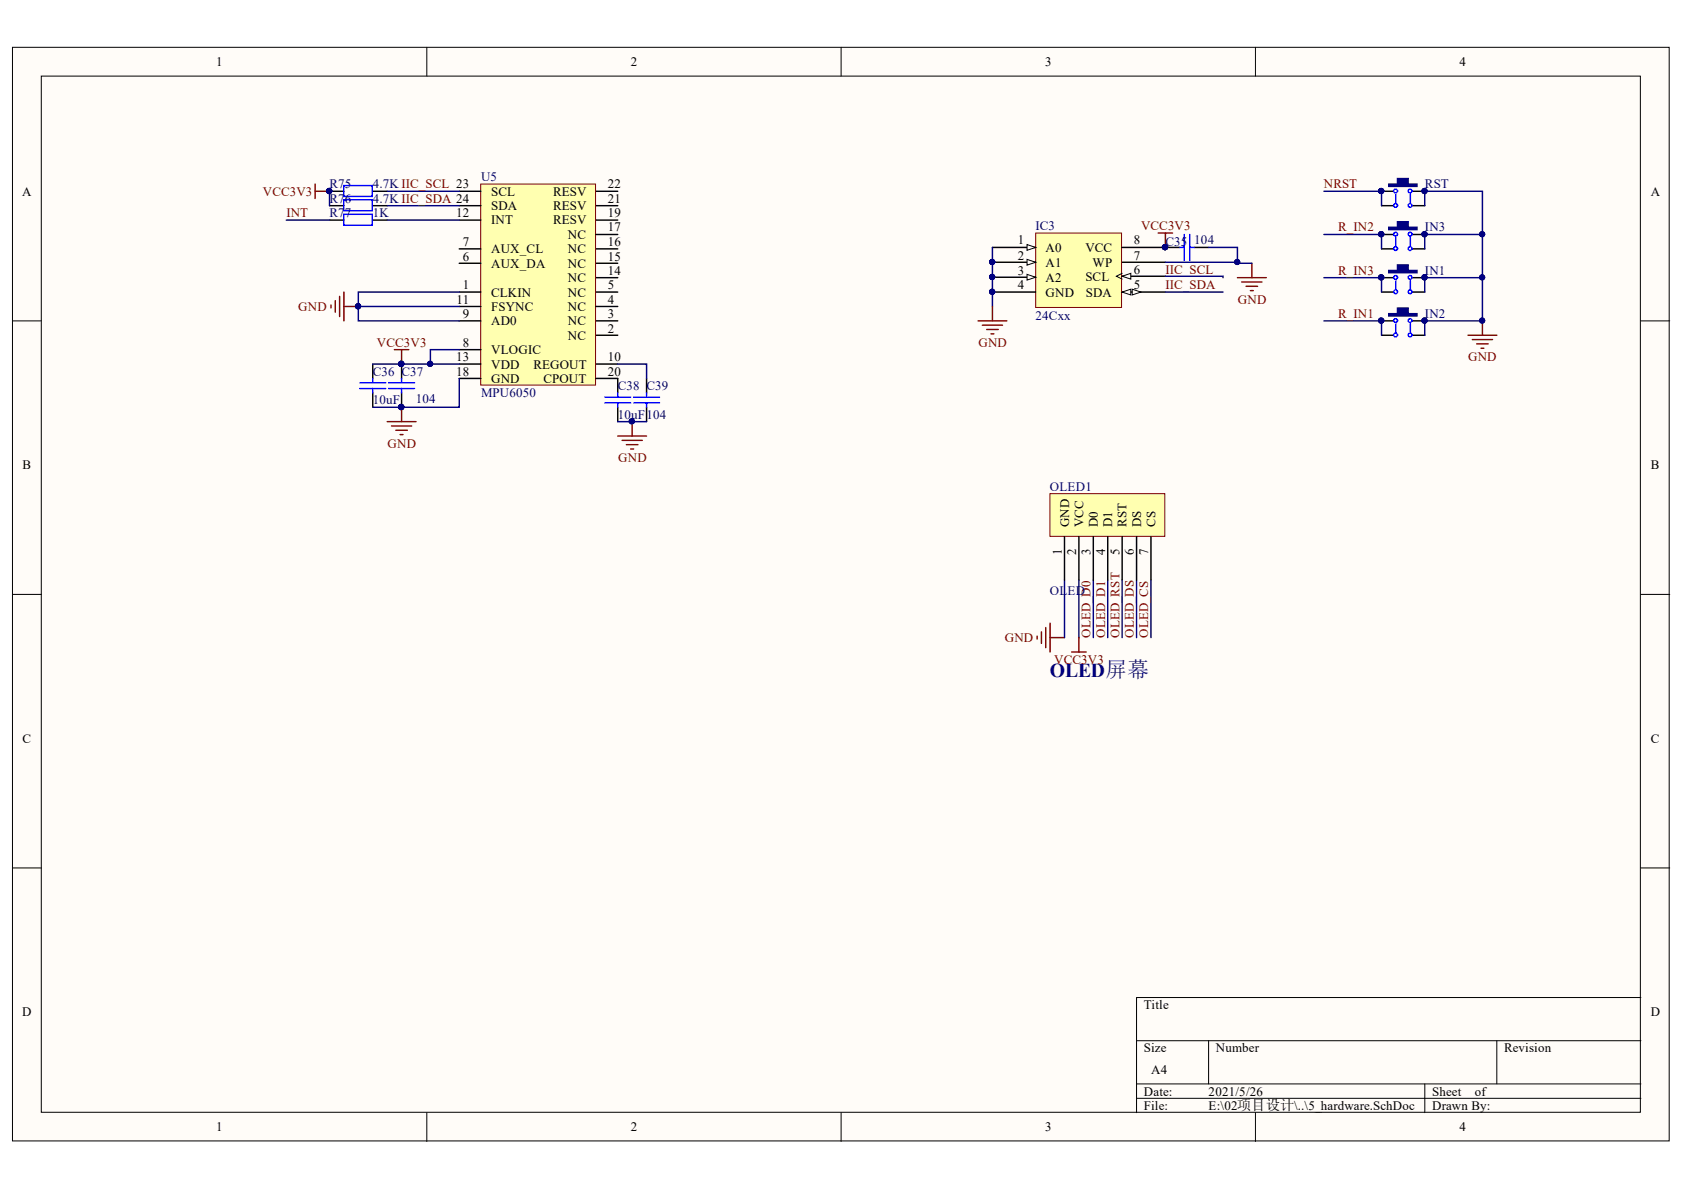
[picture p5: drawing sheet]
<svg xmlns="http://www.w3.org/2000/svg" width="297mm" height="210mm" viewBox="0 0 297 210" stroke-linecap="round" stroke-linejoin="round" font-family="sans-serif">
<defs><g id="words">
<text font-size="3.5" fill="#000080" x="185.2" y="119.4">OLED屏幕</text>
<g font-size="2.3">
<text x="38.2" y="11.7">1</text>
<text x="111.2" y="11.7">2</text>
<text x="184.3" y="11.7">3</text>
<text x="257.4" y="11.7">4</text>
<text x="3.9" y="34.5">A</text>
<text x="86.6" y="34.5">SCL</text>
<text x="97.5" y="34.5">RESV</text>
<text x="107.2" y="35.8">21</text>
<text x="107.2" y="33.2">22</text>
<text x="291.2" y="34.5">A</text>
<text x="80.5" y="38.3">12</text>
<text x="86.6" y="39.6">INT</text>
<text x="86.6" y="37">SDA</text>
<text x="97.5" y="39.6">RESV</text>
<text x="97.5" y="37">RESV</text>
<text x="107.2" y="40.8">17</text>
<text x="107.2" y="38.3">19</text>
<text x="81.6" y="46">6</text>
<text x="81.6" y="43.4">7</text>
<text x="86.6" y="47.2">AUX_DA</text>
<text x="86.6" y="44.7">AUX_CL</text>
<text x="100.2" y="47.2">NC</text>
<text x="100.2" y="44.7">NC</text>
<text x="100.2" y="42.1">NC</text>
<text x="107.2" y="46">15</text>
<text x="107.2" y="43.4">16</text>
<text x="179.5" y="43.1">1</text>
<text x="179.5" y="45.8">2</text>
<text x="184.4" y="44.5">A0</text>
<text x="184.4" y="47.1">A1</text>
<text x="191.5" y="44.5">VCC</text>
<text x="192.7" y="47.1">WP</text>
<text x="200" y="45.8">7</text>
<text x="200" y="43.1">8</text>
<text x="80.5" y="53.6">11</text>
<text x="81.6" y="51.1">1</text>
<text x="86.6" y="52.3">CLKIN</text>
<text x="100.2" y="52.3">NC</text>
<text x="100.2" y="49.8">NC</text>
<text x="107.2" y="53.6">4</text>
<text x="107.2" y="51.1">5</text>
<text x="107.2" y="48.5">14</text>
<text x="179.5" y="48.4">3</text>
<text x="179.5" y="51.1">4</text>
<text x="184.4" y="49.7">A2</text>
<text x="184.4" y="52.3">GND</text>
<text x="191.5" y="49.5">SCL</text>
<text x="191.5" y="52.3">SDA</text>
<text x="200" y="51.1">5</text>
<text x="200" y="48.3">6</text>
<text x="81.6" y="56.1">9</text>
<text x="86.6" y="57.4">AD0</text>
<text x="86.6" y="54.9">FSYNC</text>
<text x="100.2" y="59.9">NC</text>
<text x="100.2" y="57.4">NC</text>
<text x="100.2" y="54.9">NC</text>
<text x="107.2" y="58.7">2</text>
<text x="107.2" y="56.1">3</text>
<text x="80.5" y="63.7">13</text>
<text x="81.6" y="61.2">8</text>
<text x="86.6" y="62.5">VLOGIC</text>
<text x="86.6" y="65">VDD</text>
<text x="94.1" y="65">REGOUT</text>
<text x="107.2" y="63.7">10</text>
<text x="80.5" y="66.3">18</text>
<text x="86.6" y="67.5">GND</text>
<text x="95.9" y="67.5">CPOUT</text>
<text x="107.2" y="66.3">20</text>
<text x="4" y="82.8">B</text>
<text x="291.2" y="82.8">B</text>
<text x="188.6" y="92.9" transform="rotate(-90 188.6 92.9)">GND</text>
<text x="191.1" y="92.9" transform="rotate(-90 191.1 92.9)">VCC</text>
<text x="193.6" y="92.9" transform="rotate(-90 193.6 92.9)">D0</text>
<text x="196.2" y="92.9" transform="rotate(-90 196.2 92.9)">D1</text>
<text x="198.7" y="92.9" transform="rotate(-90 198.7 92.9)">RST</text>
<text x="201.3" y="92.9" transform="rotate(-90 201.3 92.9)">DS</text>
<text x="203.8" y="92.9" transform="rotate(-90 203.8 92.9)">CS</text>
<text x="187.3" y="97.9" transform="rotate(-90 187.3 97.9)">1</text>
<text x="189.8" y="97.9" transform="rotate(-90 189.8 97.9)">2</text>
<text x="192.4" y="97.9" transform="rotate(-90 192.4 97.9)">3</text>
<text x="194.9" y="97.9" transform="rotate(-90 194.9 97.9)">4</text>
<text x="197.5" y="97.9" transform="rotate(-90 197.5 97.9)">5</text>
<text x="200" y="97.9" transform="rotate(-90 200 97.9)">6</text>
<text x="202.5" y="97.9" transform="rotate(-90 202.5 97.9)">7</text>
<text x="4" y="131">C</text>
<text x="291.2" y="131">C</text>
<text x="3.9" y="179.3">D</text>
<text x="201.8" y="178">Title</text>
<text x="291.2" y="179.3">D</text>
<text x="201.8" y="185.6">Size</text>
<text x="214.5" y="185.6">Number</text>
<text x="265.3" y="185.6">Revision</text>
<text x="203" y="189.4">A4</text>
<text x="201.8" y="193.2">Date:</text>
<text x="201.8" y="195.8">File:</text>
<text x="213.2" y="193.2">2021/5/26</text>
<text x="213.2" y="195.8">E:\02项目设计\..\5_hardware.SchDoc</text>
<text x="252.6" y="193.2">Sheet</text>
<text x="252.6" y="195.8">Drawn By:</text>
<text x="260.2" y="193.2">of</text>
<text x="38.2" y="199.6">1</text>
<text x="111.2" y="199.6">2</text>
<text x="184.3" y="199.6">3</text>
<text x="257.4" y="199.6">4</text>
</g>
<g font-size="2.3" fill="#800000">
<text x="46.4" y="34.5">VCC3V3</text>
<text x="233.5" y="33.2">NRST</text>
<text x="50.5" y="38.3">INT</text>
<text x="201.3" y="40.6">VCC3V3</text>
<text x="236" y="40.8">R_IN2</text>
<text x="205.6" y="48.3">IIC_SCL</text>
<text x="205.6" y="51.1">IIC_SDA</text>
<text x="218.4" y="53.6">GND</text>
<text x="236" y="48.5">R_IN3</text>
<text x="52.6" y="54.9">GND</text>
<text x="236" y="56.1">R_IN1</text>
<text x="66.5" y="61.2">VCC3V3</text>
<text x="172.6" y="61.2">GND</text>
<text x="259" y="63.7">GND</text>
<text x="68.4" y="78.9">GND</text>
<text x="109" y="81.5">GND</text>
<text x="177.2" y="113.3">GND</text>
<text x="192.4" y="112.5" transform="rotate(-90 192.4 112.5)">OLED_D0</text>
<text x="194.9" y="112.5" transform="rotate(-90 194.9 112.5)">OLED_D1</text>
<text x="197.5" y="112.5" transform="rotate(-90 197.5 112.5)">OLED_RST</text>
<text x="200" y="112.5" transform="rotate(-90 200 112.5)">OLED_DS</text>
<text x="202.5" y="112.5" transform="rotate(-90 202.5 112.5)">OLED_CS</text>
<text x="186" y="117.1">VCC3V3</text>
</g>
<g font-size="2.3" fill="#000080">
<text x="58.1" y="33.2">R75</text>
<text x="58.1" y="35.8">R76</text>
<text x="65.7" y="33.2">4.7K IIC_SCL 23</text>
<text x="65.7" y="35.8">4.7K IIC_SDA 24</text>
<text x="84.9" y="31.9">U5</text>
<text x="251.3" y="33.2">RST</text>
<text x="58.1" y="38.3">R77</text>
<text x="65.7" y="38.3">1K</text>
<text x="182.7" y="40.6">IC3</text>
<text x="251.3" y="40.8">IN3</text>
<text x="205.6" y="43.4">C35</text>
<text x="210.7" y="43.1">104</text>
<text x="251.3" y="48.5">IN1</text>
<text x="182.7" y="56.4">24Cxx</text>
<text x="251.3" y="56.1">IN2</text>
<text x="65.7" y="66.3">C36 C37</text>
<text x="65.7" y="71.3">10uF</text>
<text x="73.3" y="71.1">104</text>
<text x="84.9" y="70.1">MPU6050</text>
<text x="109" y="68.8">C38 C39</text>
<text x="109" y="73.9">10uF104</text>
<text x="185.2" y="86.6">OLED1</text>
<text x="185.2" y="104.9">OL</text>
<text x="188.3" y="104.9">ED</text>
</g>
</g></defs>
<g fill="#fffcf8" stroke="#000" stroke-width=".18">
<path d="M2.2 8.3h292.2v192.9h-292.2z"/>
<path d="M7.3 13.4h282v182.8h-282z"/>
</g>
<g fill="none" stroke="#000" stroke-width=".18">
<path d="M75.3 8.3v5.1M148.4 8.3v5.1M221.4 8.3v5.1M2.2 56.6h5.1M289.4 56.6h5.1M2.2 104.8h5.1M289.4 104.8h5.1M2.2 153.1h5.1M289.4 153.1h5.1M289.4 176h-88.9v20.3M75.3 196.3v5M148.4 196.3v5"/>
<path d="M200.5 183.6h88.9M200.5 191.2h88.9M200.5 193.7h88.9M213.2 183.6v7.6M221.4 196.3v5M251.3 191.2v5.1M264 183.6v7.6"/>
</g>
<path d="M182.7 41.1h15.1v13.1h-15.1z" fill="#ffffb0" stroke="#800000" stroke-width=".18"/>
<path d="M175.1 43.6h7.6" fill="none" stroke="#000" stroke-width=".25"/>
<path d="M181.2 43.1l1.5 .5-1.5 .6z" fill="#fffcf8"/>
<path d="M181.2 43.1l1.5 .5-1.5 .6z" fill="none" stroke="#000" stroke-width=".18"/>
<path d="M175.1 46.3h7.6" fill="none" stroke="#000" stroke-width=".25"/>
<path d="M181.2 45.8l1.5 .5-1.5 .5z" fill="#fffcf8"/>
<path d="M181.2 45.8l1.5 .5-1.5 .5z" fill="none" stroke="#000" stroke-width=".18"/>
<circle cx="175" cy="46.2" r=".46" fill="#000080" stroke="#000080" stroke-width=".18"/>
<path d="M175.1 48.9h7.6" fill="none" stroke="#000" stroke-width=".25"/>
<path d="M181.2 48.4l1.5 .5-1.5 .5z" fill="#fffcf8"/>
<path d="M181.2 48.4l1.5 .5-1.5 .5z" fill="none" stroke="#000" stroke-width=".18"/>
<circle cx="175" cy="48.9" r=".46" fill="#000080" stroke="#000080" stroke-width=".18"/>
<path d="M197.9 51.5h7.7" fill="none" stroke="#000" stroke-width=".25"/>
<path d="M197.9 51.5l1.6-.5v1z" fill="#fffcf8"/>
<path d="M197.9 51.5l1.6-.5v1z" fill="none" stroke="#000" stroke-width=".18"/>
<path d="M199.7 51l1.5 .5-1.5 .5z" fill="#fffcf8"/>
<path d="M197.9 48.2l-1 .5 1 .5M199.7 51l1.5 .5-1.5 .5z" fill="none" stroke="#000" stroke-width=".18"/>
<path d="M197.9 48.7h7.7" fill="none" stroke="#000" stroke-width=".25"/>
<path d="M197.9 48.7l1.6-.5v1z" fill="#fffcf8"/>
<path d="M197.9 48.7l1.6-.5v1z" fill="none" stroke="#000" stroke-width=".18"/>
<path d="M175.1 51.5h7.6M197.9 46.3h7.7M197.9 43.6h10.2M210.6 43.6h2.6M70.8 64.2v2.6M70.8 69.3v2.5" fill="none" stroke="#000" stroke-width=".25"/>
<g fill="#000080" stroke="#000080" stroke-width=".18">
<circle cx="205.5" cy="43.6" r=".46"/>
<circle cx="175" cy="51.5" r=".46"/>
<circle cx="175" cy="46.2" r=".46"/>
<circle cx="175" cy="48.9" r=".46"/>
<circle cx="218.2" cy="46.2" r=".46"/>
<circle cx="70.8" cy="71.8" r=".47"/>
<circle cx="70.8" cy="64.2" r=".47"/>
</g>
<path d="M208.1 43.6h.8M208.9 41.4v4.5M209.9 43.6h.7M209.9 41.4v4.5M68.5 67.5h4.6M68.5 68.5h4.6M70.8 66.8v.7M70.8 68.5v.8" fill="none" stroke="#00f" stroke-width=".25"/>
<path d="M205.6 48.7h10.1v.3M205.6 51.5h10.1M213.2 43.6h5.1v2.7h-12.7" fill="none" stroke="#000080" stroke-width=".25"/>
<path d="M84.8 32.5h20.2v35.4h-20.2z" fill="#ffffb0" stroke="#800000" stroke-width=".18"/>
<g fill="none" stroke="#000" stroke-width=".25">
<path d="M58.1 38.8h2.6M58.1 36.3h2.6M58.1 33.7h2.6M65.7 38.8h2.6M65.7 36.3h2.6M65.7 33.7h2.6M81 38.8h3.8M81 36.3h3.8M81 33.7h3.8M105.2 38.8h3.8M105.2 36.3h3.8M105.2 33.7h3.8"/>
<path d="M81 51.5h3.8M81 56.6h3.8M81 54.1h3.8M81 46.4h3.8M81 43.9h3.8M105.2 51.5h3.8M105.2 59.1h3.8M105.2 56.6h3.8M105.2 54.1h3.8M105.2 46.4h3.8M105.2 43.9h3.8M105.2 49h3.8"/>
<path d="M105.2 41.4h3.8M243.7 51.5h2.5M243.7 49h2.5M248.8 51.5h2.5M248.8 49h2.5M65.7 64.2v2.6M65.7 69.3v2.5M81 61.7h3.8M81 64.2h3.8M81 66.8h3.8M105.2 64.2h3.8M105.2 66.8h3.8v2.5"/>
<path d="M109 71.8v2.6M114 66.8v2.5M114 71.8v2.6"/>
</g>
<g fill="none" stroke="#00f" stroke-width=".25">
<path d="M60.6 32.7h5v2h-5zM60.6 35.3h5v1.9h-5zM60.6 37.8h5v1.9h-5zM63.5 67.5h4.5M63.5 68.5h4.5M65.7 66.8v.7M65.7 68.5v.8M106.7 71.1h4.6M106.7 70.1h4.6M109 69.3v.8M109 71.1v.7M111.8 71.1h4.5"/>
<path d="M111.8 70.1h4.5M114 69.3v.8M114 71.1v.7"/>
</g>
<g fill="#000080" stroke="#000080" stroke-width=".18">
<circle cx="58.1" cy="33.7" r=".46"/>
<circle cx="63.2" cy="54" r=".46"/>
<circle cx="75.9" cy="64.2" r=".46"/>
<circle cx="111.4" cy="74.3" r=".46"/>
<circle cx="70.8" cy="71.8" r=".47"/>
<circle cx="243.6" cy="48.9" r=".46"/>
<circle cx="251.3" cy="48.9" r=".46"/>
</g>
<path d="M50.5 38.8h7.6M58.1 33.7v2.6M68.3 33.7h12.7M68.3 36.3h12.7M68.3 38.8h12.7M81 51.5h-17.8v2.6M81 54.1h-17.8v2.5h17.8M81 61.7h-5.1v2.5h5.1M81 66.8v5h-15.3M109 64.2h5v2.6M109 74.4h5" fill="none" stroke="#000080" stroke-width=".25"/>
<g fill="none" stroke="#800000" stroke-width=".25">
<path d="M58.4 53.8v.5M59.1 53v2.1M59.9 52.3v3.5M60.7 51.5v5.1M60.7 54.1h2.5M68.3 74.4h5.1M69.1 75.1h3.5M69.8 75.9h2.1M70.6 76.7h.5M70.8 71.8v2.6M109 76.9h5M109.7 77.7h3.6"/>
<path d="M110.5 78.4h2M111.3 79.2h.5M111.5 74.4v2.5"/>
</g>
<g fill="#fff" stroke="#00f" stroke-width=".25">
<circle cx="246.2" cy="48.9" r=".34"/>
<circle cx="246.2" cy="51.5" r=".34"/>
<circle cx="248.7" cy="48.9" r=".33"/>
<circle cx="248.7" cy="51.5" r=".33"/>
</g>
<path d="M246.2 49.5v1.5M248.8 49.5v1.5" fill="none" stroke="#00f" stroke-width=".25"/>
<path d="M245 47.7h4.9v.4h-4.9z" fill="#000080" stroke="#000080" stroke-width=".25"/>
<g fill="#000080" stroke="#000080" stroke-width=".18">
<path d="M246.5 46.7h1.9v1.2h-1.9z"/>
<circle cx="243.6" cy="48.9" r=".46"/>
<circle cx="251.3" cy="48.9" r=".46"/>
<circle cx="261.4" cy="48.9" r=".46"/>
<circle cx="243.6" cy="56.5" r=".46"/>
<circle cx="251.3" cy="56.5" r=".46"/>
</g>
<path d="M233.5 49h10.2v2.5M261.5 49h-10.2v2.5" fill="none" stroke="#000080" stroke-width=".25"/>
<path d="M243.7 56.6h2.5M243.7 59.1h2.5M248.8 56.6h2.5M248.8 59.1h2.5" fill="none" stroke="#000" stroke-width=".25"/>
<g fill="#fff" stroke="#00f" stroke-width=".25">
<circle cx="246.2" cy="56.5" r=".34"/>
<circle cx="246.2" cy="59.1" r=".34"/>
<circle cx="248.7" cy="56.5" r=".33"/>
<circle cx="248.7" cy="59.1" r=".33"/>
</g>
<path d="M246.2 57.1v1.5M248.8 57.1v1.5" fill="none" stroke="#00f" stroke-width=".25"/>
<path d="M245 55.3h4.9v.4h-4.9z" fill="#000080" stroke="#000080" stroke-width=".25"/>
<g fill="#000080" stroke="#000080" stroke-width=".18">
<path d="M246.5 54.3h1.9v1.2h-1.9z"/>
<circle cx="243.6" cy="56.5" r=".46"/>
<circle cx="251.3" cy="56.5" r=".46"/>
<circle cx="243.6" cy="41.3" r=".46"/>
<circle cx="251.3" cy="41.3" r=".46"/>
</g>
<path d="M233.5 56.6h10.2v2.5" fill="none" stroke="#000080" stroke-width=".25"/>
<path d="M243.7 41.4h2.5M243.7 43.9h2.5M248.8 41.4h2.5M248.8 43.9h2.5" fill="none" stroke="#000" stroke-width=".25"/>
<g fill="#fff" stroke="#00f" stroke-width=".25">
<circle cx="246.2" cy="41.3" r=".34"/>
<circle cx="246.2" cy="43.8" r=".34"/>
<circle cx="248.7" cy="41.3" r=".33"/>
<circle cx="248.7" cy="43.8" r=".33"/>
</g>
<path d="M246.2 41.9v1.5M248.8 41.9v1.5" fill="none" stroke="#00f" stroke-width=".25"/>
<path d="M245 40.1h4.9v.4h-4.9z" fill="#000080" stroke="#000080" stroke-width=".25"/>
<g fill="#000080" stroke="#000080" stroke-width=".18">
<path d="M246.5 39.1h1.9v1.1h-1.9z"/>
<circle cx="243.6" cy="41.3" r=".46"/>
<circle cx="251.3" cy="41.3" r=".46"/>
<circle cx="261.4" cy="56.5" r=".46"/>
<circle cx="175" cy="51.5" r=".46"/>
<circle cx="175" cy="48.9" r=".46"/>
<circle cx="175" cy="46.2" r=".46"/>
<circle cx="218.2" cy="46.2" r=".46"/>
<circle cx="243.6" cy="33.7" r=".46"/>
<circle cx="251.3" cy="33.7" r=".46"/>
</g>
<path d="M175.1 43.6v10.5M218.3 46.3v.1h2.5M233.5 41.4h10.2v2.5" fill="none" stroke="#000080" stroke-width=".25"/>
<g fill="none" stroke="#800000" stroke-width=".25">
<path d="M172.5 56.6h5.1M173.3 57.4h3.5M174 58.1h2.1M174.8 58.9h.5M175.1 54.1v2.5M218.3 49h5.1M219 49.7h3.6M219.8 50.5h2M220.6 51.3h.5M220.8 46.4v2.6M258.9 59.1h5.1M259.7 59.9h3.6"/>
<path d="M261.5 56.6v2.5M260.5 60.7h2M261.2 61.4h.5"/>
</g>
<path d="M243.7 33.7h2.5M243.7 36.3h2.5M248.8 33.7h2.5M248.8 36.3h2.5" fill="none" stroke="#000" stroke-width=".25"/>
<g fill="#fff" stroke="#00f" stroke-width=".25">
<circle cx="246.2" cy="33.7" r=".34"/>
<circle cx="246.2" cy="36.2" r=".34"/>
<circle cx="248.7" cy="33.7" r=".33"/>
<circle cx="248.7" cy="36.2" r=".33"/>
</g>
<path d="M246.2 34.2v1.6M248.8 34.2v1.6" fill="none" stroke="#00f" stroke-width=".25"/>
<path d="M245 32.5h4.9v.4h-4.9z" fill="#000080" stroke="#000080" stroke-width=".25"/>
<g fill="#000080" stroke="#000080" stroke-width=".18">
<path d="M246.5 31.5h1.9v1.1h-1.9z"/>
<circle cx="243.6" cy="33.7" r=".46"/>
<circle cx="251.3" cy="33.7" r=".46"/>
</g>
<path d="M182.9 112.2v.5M183.7 111.5v2M184.5 110.7v3.5M185.2 109.9v5.1M185.2 112.5h2.6" fill="none" stroke="#800000" stroke-width=".25"/>
<path d="M187.8 102.3v10.2M190.3 102.3v10.2M192.8 102.3v10.2M195.4 102.3v10.2M197.9 102.3v10.2M200.5 102.3v10.2M203 102.3v10.2" fill="none" stroke="#000080" stroke-width=".25"/>
<path d="M185.2 87.1h20.3v7.5h-20.3z" fill="#ffffb0" stroke="#800000" stroke-width=".18"/>
<path d="M187.8 94.7v7.6M190.3 94.7v7.6M192.8 94.7v7.6M195.4 94.7v7.6M197.9 94.7v7.6M200.5 94.7v7.6M203 94.7v7.6" fill="none" stroke="#000" stroke-width=".25"/>
<path d="M55.6 32.5v2.5M55.6 33.7h2.5M204.3 41.1h2.5M205.6 41.1v2.5M69.6 61.7h2.5M70.8 61.7v2.5M189 115h2.6M190.3 112.5v2.5" fill="none" stroke="#800000" stroke-width=".25"/>
<path d="M233.5 33.7h10.2v2.6M251.3 36.3v-2.6h10.2v7.7M251.3 43.9v-2.5h10.2v15.2h-10.2v2.5M65.7 64.2h10.2" fill="none" stroke="#000080" stroke-width=".25"/>
<g fill="#000080" stroke="#000080" stroke-width=".18">
<circle cx="243.6" cy="33.7" r=".46"/>
<circle cx="251.3" cy="56.5" r=".46"/>
<circle cx="261.4" cy="56.5" r=".46"/>
<circle cx="261.4" cy="48.9" r=".46"/>
<circle cx="261.4" cy="41.3" r=".46"/>
<circle cx="251.3" cy="41.3" r=".46"/>
<circle cx="251.3" cy="33.7" r=".46"/>
<circle cx="205.5" cy="43.6" r=".46"/>
<circle cx="70.8" cy="64.2" r=".47"/>
<circle cx="58.1" cy="33.7" r=".46"/>
<circle cx="75.9" cy="64.2" r=".46"/>
</g>
<use href="#words"/>
</svg>
